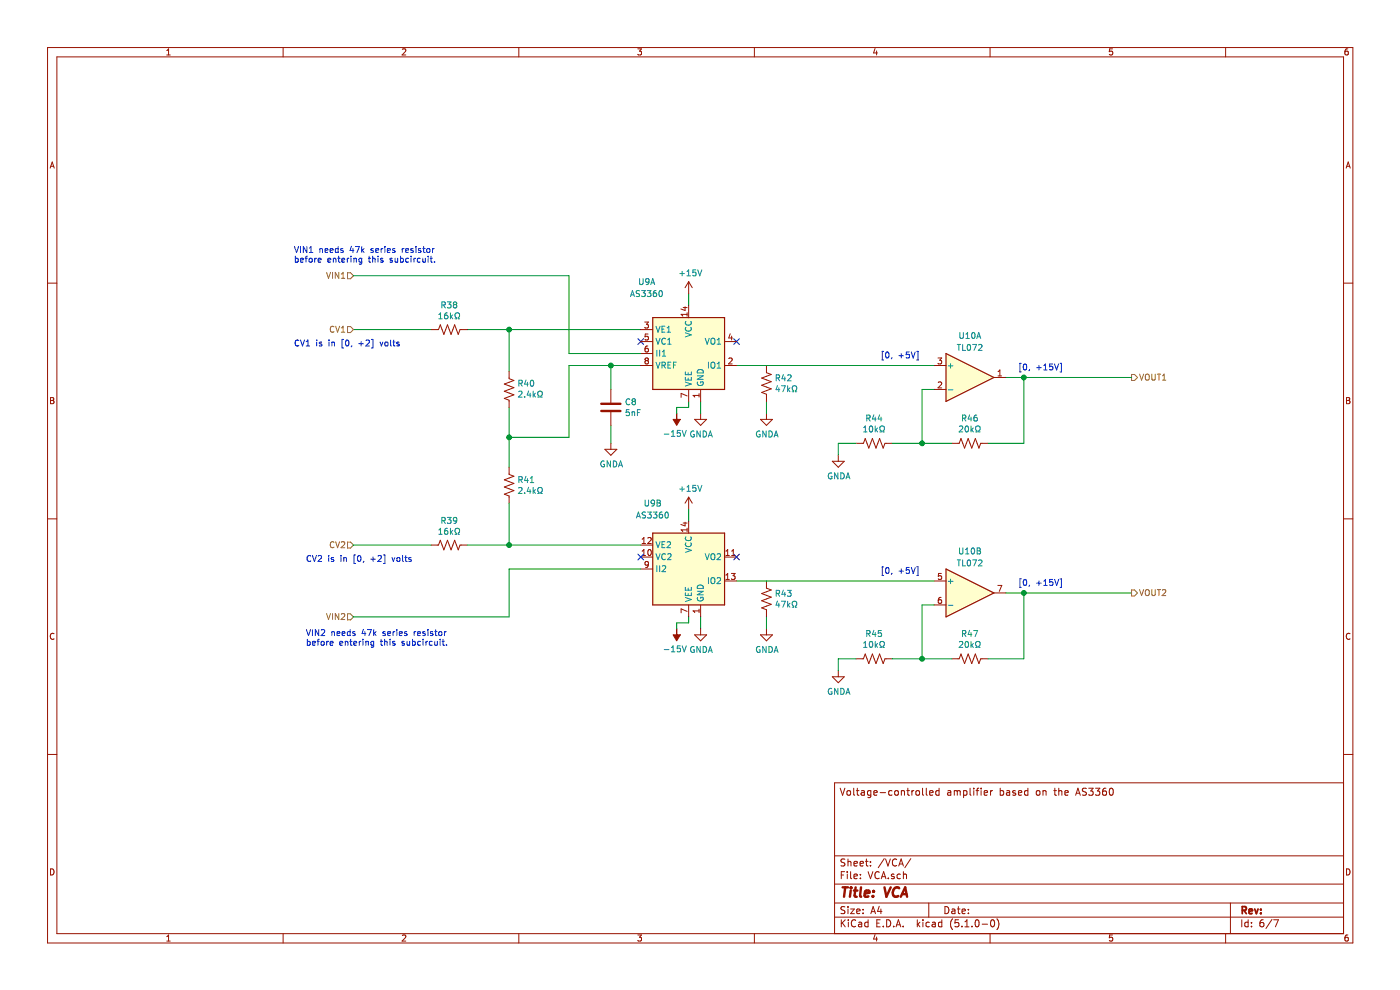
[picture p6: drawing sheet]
<svg xmlns="http://www.w3.org/2000/svg" width="297mm" height="210mm" viewBox="0 0 297 210" stroke-linecap="round" stroke-linejoin="round" font-family="sans-serif">
<g fill="#fffecd" stroke="#fffecd" stroke-width=".25">
<path d="M200.7 75l10.1 5.1-10.1 5z"/>
<path d="M200.7 120.7l10.1 5.1-10.1 5.1z"/>
<path d="M138.5 113.1h15.2v15.2h-15.2z" fill-rule="evenodd"/>
<path d="M138.5 67.4h15.2v15.2h-15.2z" fill-rule="evenodd"/>
</g>
<path d="M138.5 67.4h15.2v15.2h-15.2zM200.7 75l10.1 5.1-10.1 5zM138.5 113.1h15.2v15.2h-15.2zM200.7 120.7l10.1 5.1-10.1 5.1z" fill="none" stroke="#981200" stroke-width=".25"/>
<g fill="none" stroke="#981200" stroke-width=".21">
<path d="M10.1 10.1h276.9v189.9h-276.9zM12.1 12.1h272.9v185.9h-272.9zM35.4 11.7h.7M35.4 10.7l.4-.3v1.3M60.1 10.1v2M85.4 10.5l.5-.1 .2 .3-.8 1h.8M110.1 10.1v2M135.3 10.4h.8l-.4 .4 .3 .2v.5l-.1 .2-.6-.2M160 10.1v2M185.6 10.3l-.3 .9h.8M186 10.8v.9M210 10.1v2"/>
<path d="M236 10.4h-.6l-.1 .6 .7-.1v.6l-.2 .2-.5-.2M260 10.1v2M285.9 10.4h-.3l-.2 .3-.1 .7 .3 .3 .4-.2-.1-.6-.3-.1-.3 .3M10.6 35.7l.5-1.3 .4 1.3M10.7 35.3h.7M285.6 35.7l.4-1.3 .4 1.3M285.7 35.3h.6M146.1 59.8v2.5M146.1 59.8l-.8 1.2M146.1 59.8l.8 1.2M10.1 60.1h2M91.5 69.9h1.5l.4-1 .8 2 .7-2 .8 2 .7-2 .8 2 .4-1h1.5"/>
<path d="M108 78.8v1.5l1 .4-2 .8 2 .7-2 .8 2 .8-2 .7 1 .4v1.5M135.9 69.9h2.6M135.9 77.5h2.6M135.9 72.5h2.6M135.9 75h2.6M136.8 68.3h.8l-.5 .5 .4 .1 .1 .5-.3 .2-.5-.1M137.1 76.5l-.3-.3 .3-.3h.2l.3 .3-.3 .3M137.1 76.5l-.3 .2v.3l.3 .2h.3l.2-.2v-.3l-.3-.2M137.1 76.5h.2M137.4 73.4h-.2a.79 .79 0 0 0-.1 1.3l.3-.1 .2-.5-.3-.2h-.2l-.3 .2M137.5 70.9h-.6l-.1 .6 .5-.2 .3 .3v.3l-.3 .2-.5-.1M144.9 65.2h.9"/>
<path d="M145.3 65.1v.8l-.9-.4M145.8 66.3v.8M145.8 66.7h-1.3l.3 .4M146.1 64.8v2.6M153.7 77.5h2.6M153.7 72.5h2.6M154.6 76.1l.5-.2 .2 .4-.8 .9h.8M154.9 70.8l-.3 .9h.8M155.2 71.3v.8M162.6 77.5v1.6l1 .3-2 .8 2 .8-2 .7 2 .8-2 .7 1 .4v1.5M198.2 77.5h2.5M199 75.9h.8l-.5 .5 .4 .1 .1 .5-.3 .2-.5-.1"/>
<path d="M211.7 79.7h.8M211.7 78.8l.4-.3v1.2M285 60.1h2M10.7 84.3h.5l.2 .3-.2 .3 .3 .3-.3 .4h-.5zM10.7 84.9h.5M108 99.1v1.5l1 .4-2 .8 2 .7-2 .8 2 .8-2 .7 1 .4v1.5M128.3 95.3h2.6l-1.3 1.3zM129.6 82.6v2.8M129.6 87.4v2.8M129.6 94v1.3M145.8 84l-1.3-.6v.9M146.1 82.6v2.5"/>
<path d="M147.4 89h2.5l-1.3 1.2zM148.3 83.5v.7M148.3 83.9h-1.3l.4 .3M148.6 82.6v2.5M148.6 87.7v1.3M161.3 89h2.6l-1.3 1.2zM162.6 87.7v1.3M176.6 97.8h2.5l-1.3 1.3zM177.8 96.6v1.2M181.6 94h1.6l.3-1 .8 2.1 .8-2.1 .7 2.1 .8-2.1 .8 2.1 .3-1.1h1.6M198.2 82.6h2.5M199 81.1l.5-.1 .3 .4-.8 .9h.8"/>
<path d="M202 94h1.5l.4-1 .7 2.1 .8-2.1 .7 2.1 .8-2.1 .8 2.1 .4-1.1h1.5M210.8 80.1h2.6M285.7 84.3h.4l.2 .3-.2 .3 .3 .3-.2 .4h-.5zM285.7 84.9h.4M10.1 110.1h2M91.5 115.6h1.5l.4-1 .8 2 .7-2 .8 2 .7-2 .8 2 .4-1h1.5M135.9 118.2h2.6M135.9 115.6h2.6M136.2 117.8h.8M136.2 114.4l.4-.4v1.3M136.2 116.9l.4-.3v1.2M136.2 115.3h.8"/>
<path d="M137.4 114.1l.5-.1 .3 .4-.8 .9h.8M137.6 116.7l.1-.1a.67 .67 0 0 1 .5 .6 .67 .67 0 0 1-.5 .6l-.3-.5zM137.6 119.7l-.3 .2-.3-.1-.2-.1 .1-.5 .4-.1 .3 .3-.2 .8-.4 .2M144.9 110.9h.9M145.3 110.8v.8l-.9-.3M145.8 112v.8M145.8 112.4h-1.3l.3 .4M146.1 105.5v2.5M146.1 110.5v2.6M146.1 105.5l-.8 1.2M146.1 105.5l.8 1.2M153.7 118.2h2.6"/>
<path d="M154 117.8h.7M154 116.9l.4-.3v1.2M155.2 117.8h.7M155.2 116.9l.4-.3v1.2M285 110.1h2M11.5 134.4a.58 .58 0 0 0-.8 .6 .58 .58 0 0 0 .8 .5M135.9 120.7h2.6M145.8 129.7l-1.3-.5v.8M146.1 128.3v2.6M147.4 134.7h2.5l-1.3 1.2zM148.3 129.2v.7M148.3 129.6h-1.3l.4 .3"/>
<path d="M148.6 128.3v2.6M148.6 133.4v1.3M153.7 123.2h2.6M154 122l.4-.4v1.3M154 122.9h.7M155.2 121.6h.7l-.4 .5 .4 .1v.5l-.2 .2-.5-.1M161.3 134.7h2.6l-1.3 1.2zM162.6 123.2v1.6l1 .3-2 .8 2 .8-2 .7 2 .8-2 .8 1 .3v1.6M162.6 133.4v1.3M181.6 139.7h1.6l.3-1 .8 2.1 .8-2.1 .7 2.1 .8-2.1 .8 2.1 .3-1.1h1.6M198.2 123.2h2.5M198.2 128.3h2.5"/>
<path d="M199.6 126.7h-.2a.79 .79 0 0 0-.1 1.3l.3-.1 .2-.4-.3-.3h-.2l-.3 .3M199.7 121.6h-.6l-.1 .6 .5-.1 .3 .3v.3l-.3 .2-.5-.1M202 139.7h1.5l.4-1 .7 2.1 .8-2.1 .7 2.1 .8-2.1 .8 2.1 .4-1.1h1.5M210.8 125.8h2.6M211.7 124.2h.8l-.5 1.2M286.4 134.4a.58 .58 0 0 0-.8 .6 .58 .58 0 0 0 .8 .5M176.6 143.6h2.5l-1.3 1.2zM177.8 142.3v1.3M10.1 160h2M178.2 167.2l.5 1.5 .5-1.5M179.7 167.8l.3-.1 .4 .1 .1 .6-.2 .2-.3 .1-.3-.1zM181.1 167.2v1.3l.2 .2"/>
<path d="M181.7 167.7h.5M181.9 167.2v1.3l.3 .2M182.7 167.8h.6l.1 .9M183.4 168.1l-.7 .2 .2 .4 .5-.1M184.7 167.8l-.4-.1-.3 .3 .2 .6h.5M184.7 167.7v1.2l-.2 .3-.4-.1M185.4 168.2l.7-.1-.1-.3-.4-.1-.2 .2 .1 .7h.5M186.7 168.1h1.2M189.2 167.8l-.4-.1-.3 .3 .2 .6h.5M189.9 167.8l.2-.1 .4 .1 .1 .6-.1 .2-.4 .1-.2-.1zM191.2 167.8l.2-.1 .4 .1 .1 .9M191.2 167.7v1"/>
<path d="M192.4 167.7h.5M192.6 167.2v1.3l.3 .2M193.5 167.7v1M193.9 167.7l-.4 .3M194.4 167.8l.2-.1 .4 .1 .1 .6-.1 .2-.4 .1-.2-.1zM195.7 167.2v1.3l.2 .2M196.5 167.2v1.3l.2 .2M197.2 168.2l.7-.1v-.3l-.5-.1-.2 .2 .1 .7h.6M199.2 167.8l-.4-.1-.3 .3 .1 .6 .2 .1 .4-.1M199.2 167.2v1.5M201.1 167.8h.6v.9M201.7 168.1l-.7 .2 .2 .4 .5-.1"/>
<path d="M202.4 167.8l.4-.1 .3 .2M202.4 167.7v1M203.1 167.9l.2-.2 .3 .1 .1 .9M203.1 167.9v.8M204.4 167.8l.5-.1 .2 .3v.6l-.2 .1-.5-.1M204.4 167.7v1.5M205.8 167.2v1.3l.2 .2M206.6 167.2v.1M206.6 167.7v1M207.1 167.7h.5M207.6 167.2l-.3 .2v1.3M208.1 167.2v.1"/>
<path d="M208.1 167.7v1M208.8 168.2l.7-.1-.1-.3-.4-.1-.2 .2v.7h.6M210.1 167.7v1M210.6 167.7l-.5 .3M212.2 167.8l.4-.1 .3 .3v.6l-.3 .1-.4-.1M212.2 167.2v1.5M213.6 167.8h.5l.1 .9M214.2 168.1h-.5l-.2 .2 .2 .4 .5-.1M215.4 167.8l-.3-.1-.3 .2 .1 .2 .5 .2v.3h-.6M216.1 168.2l.7-.1-.1-.3-.4-.1-.2 .2v.7h.6M218.1 167.8l-.5-.1-.3 .3 .2 .6h.6M218.1 167.2v1.5"/>
<path d="M219.9 167.8l.2-.1 .4 .1v.8l-.2 .1-.4-.1zM221.3 167.8l.2-.1 .3 .1 .1 .9M221.3 167.7v1M223.5 167.7h.6M223.8 167.2v1.3l.3 .2M224.6 167.8l.2-.1 .4 .1 .1 .9M224.6 167.2v1.5M225.9 168.2l.7-.1-.1-.3-.4-.1-.2 .2 .1 .7h.5M228.2 168.7l.5-1.5 .5 1.5M228.3 168.3h.8M230.5 167.3l-.6-.1-.3 .3 .1 .3 .7 .3v.5l-.2 .1-.6-.1M231 167.2h.9l-.5 .6 .4 .1v.7l-.2 .1-.6-.1"/>
<path d="M232.4 167.2h.9l-.5 .6 .4 .1v.7l-.2 .1-.6-.1M234.6 167.2h-.3l-.3 .4-.1 .8 .3 .3 .5-.1v-.5l-.1-.3h-.4l-.3 .3M235.5 167.3l.3-.1a.86 .86 0 0 1-.1 1.5l-.2-.1-.2-.5zM285 166.1h-108v31.9M285 160h2M10.7 184.3a.65 .65 0 0 1 .8 .7 .65 .65 0 0 1-.8 .6zM35.4 198.7l.4-.4v1.3M35.4 199.6h.7M60.1 198v2M85.4 198.4l.5-.1 .2 .4-.8 .9h.8M110.1 198v2M135.3 198.3h.8l-.4 .5 .3 .1v.6l-.1 .1-.6-.1"/>
<path d="M160 198v2M177 194.5h108M177 191.5h108M177 187.5h108M177 181.5h108M178.5 185.6h.5M178.5 195.1v1.5M178.7 195.7l.6 .9M179.2 184.9h-.7v1.5M179.2 192.4l-.5-.1-.3 .3 .1 .3 .7 .3v.5l-.2 .1-.6-.1M179.2 182.3l-.5-.1-.3 .3 .1 .3 .7 .3v.5l-.2 .1-.6-.1M179.3 195.1l-.8 .9"/>
<path d="M179.7 184.9v.1M179.7 185.4v1M179.9 182.2v1.5M179.9 192.3v.2M179.9 192.8v1M179.9 182.8l.2-.1 .4 .1v.9M180 195.1v.2M180 195.6v1M180.5 192.8h.7l-.7 1h.7M180.5 184.9v1.3l.2 .2M181.2 185.9l.7-.1-.1-.3-.4-.1-.2 .2v.7h.6M181.2 183.2l.7-.1-.1-.3-.4-.1-.2 .2v.7h.6"/>
<path d="M181.5 195.3a.59 .59 0 0 0-.7-.1 .59 .59 0 0 0-.2 .8 .56 .56 0 0 0 .3 .5 .56 .56 0 0 0 .6 0M181.7 193.3l.8-.1-.1-.3-.5-.1-.2 .2 .1 .7h.6M182.2 195.7h.5l.1 .9M182.5 183.2l.7-.1-.1-.3-.4-.1-.2 .2v.7h.6M182.5 186.3v.1M182.5 185.5v.1M182.8 196h-.5l-.2 .2 .2 .4 .5-.1M183.1 193.7v.1M183.1 192.9v.1M183.6 182.7h.6M183.8 182.2v1.3l.4 .2M184.2 195.7l-.5-.1-.3 .3 .1 .6 .2 .1 .5-.1"/>
<path d="M184.2 195.1v1.5M184.2 184.9l.5 1.5 .5-1.5M184.7 183.6v.1M184.7 182.8v.1M184.7 193.8l.5-1.5 .5 1.5M184.9 193.4h.7M185.6 198.3l-.3 .9h.8M186 198.8v.8M186 195.8h.5M186.5 192.2l-.3 1.1h.9M186.5 185a.59 .59 0 0 0-.7 0 .59 .59 0 0 0-.2 .8 .56 .56 0 0 0 .3 .5 .56 .56 0 0 0 .6 0M186.7 195.1h-.7v1.5h.7"/>
<path d="M186.9 192.8v1M187 186.4l.5-1.5 .4 1.5M187.1 186h.7M187.4 196.5v.1M187.6 182.1l-1.3 2M187.9 182.2l.5 1.5 .5-1.5M188.1 195.1a.76 .76 0 0 1 .9 .8 .76 .76 0 0 1-.9 .7zM188.5 186.3v.1M189.6 196.5v.1M189.7 185.5l-.4-.1-.2 .2 .1 .2 .5 .2v.3h-.6M190.1 196.6l.5-1.5 .5 1.5M190.2 196.2h.7"/>
<path d="M190.2 182.4a.59 .59 0 0 0-.7-.1 .59 .59 0 0 0-.2 .8 .56 .56 0 0 0 .3 .5 .56 .56 0 0 0 .6 0M190.7 183.7l.5-1.5 .4 1.5M190.8 183.3h.7M191 185.5l-.4-.1-.3 .3 .1 .6 .2 .1 .4-.1M191.6 196.5v.1M191.6 185.5l.3-.1 .3 .1 .1 .9M191.6 184.9v1.5M193.2 182.1l-1.2 2M194.6 195.1v1.5M194.7 196l.5 .6M195.2 195.6l-.6 .6M195.8 195.1v.2"/>
<path d="M195.8 195.6v1M197 191.5v3M197.2 195.7l-.5-.1-.3 .3 .1 .6 .2 .1 .5-.1M197.8 195.7h.6v.9M198.4 196l-.7 .2 .2 .4 .5-.1M199.8 195.1v1.5M199.8 195.7l-.4-.1-.3 .3v.6l.3 .1 .4-.1M200.5 192.3a.75 .75 0 0 1 .8 .8 .75 .75 0 0 1-.8 .7zM202 192.9h.5l.1 .9M202.1 194.9a1.71 1.71 0 0 0 0 2.3M202.6 193.2h-.5l-.2 .3 .2 .3 .5-.1M203.1 192.8h.6"/>
<path d="M203.3 192.3v1.3l.4 .2M203.4 195.1h-.8v.7l.7-.1 .1 .3v.5l-.2 .1-.6-.1M204.1 196.5v.1M204.1 193.3l.7-.1-.1-.3-.4-.1-.2 .2 .1 .7h.5M204.7 196.6h.9M204.7 195.5l.4-.4v1.5M205.4 193.7v.1M205.4 192.9v.1M206.2 196.5v.1M207 195.3l.3-.2a.86 .86 0 0 1-.1 1.5l-.2-.1-.1-.5zM208.4 196h1.1M210 198v2"/>
<path d="M210.3 195.2l.2-.1a.8 .8 0 0 1 .5 .8 .8 .8 0 0 1-.5 .7 1 1 0 0 1-.2-1.4zM211.5 194.9a1.71 1.71 0 0 1 0 2.3M236 198.3h-.6l-.1 .6h.7v.6l-.2 .1-.5-.1M260 198v2M261 191.5v6.5M263.4 195.1v1.5M264.8 195.7l-.4-.1-.3 .3 .1 .6h.6M264.8 195.1v1.5M265.5 196.5v.1M265.5 195.7v.1M268 195.1l-.4 .1a.96 .96 0 0 0 0 1.4l.5-.1v-.5l-.2-.3h-.5l-.1 .3M269.8 195l-1.2 2"/>
<path d="M270.2 195.1h1l-.6 1.5M285.7 184.3a.65 .65 0 0 1 .7 .7 .65 .65 0 0 1-.7 .6zM285.9 198.3l-.3 .1-.2 .2-.1 .8 .3 .2 .4-.1-.1-.6-.3-.1-.3 .3"/>
</g>
<g fill="none" stroke="#009596" stroke-width=".21">
<path d="M135.7 59.1v1l.2 .3 .4-.1 .1-.2v-1M137.7 59.7l-.3 .2-.3-.1-.1-.6 .4-.1 .3 .2-.1 .8-.2 .2-.3 .1M144.2 58h1M144.7 57.5v1M145.7 57.6l.4-.4v1.3M145.7 58.5h.8M147.6 57.2h-.6v.7l.1-.2 .5 .2v.5l-.2 .1-.4-.1M148 57.2l.5 1.3 .4-1.3M93.1 66.7l.4-.3v1.2M93.1 67.6h.7M93.8 64.7h.6v-.5l-.6-.2v1.3M94.1 64.7l.4 .6"/>
<path d="M94.9 64h.8l-.4 .5 .3 .2v.5l-.2 .1-.5-.1M94.9 66.4h-.2a.79 .79 0 0 0-.2 1.2h.4l.1-.5-.2-.3h-.3l-.2 .3M95.6 66.4v1.2M95.7 67.1l.3 .5M96 66.8l-.4 .5M96.4 64.6l-.2-.2 .2-.4h.3l.2 .3-.2 .3M96.4 64.6l-.2 .2v.4l.2 .1h.4l.1-.2v-.3l-.2-.2M96.4 64.6h.3M96.5 67.6h.3v-.2a.55 .55 0 0 1-.2-.8 .55 .55 0 0 1 .8-.1l.1 .5-.3 .6h.3M133.8 62.9l.4-1.3 .4 1.3M133.9 62.5h.6M135.7 61.7l-.5-.1-.3 .3 .2 .3 .5 .2v.4l-.7 .1"/>
<path d="M136.1 61.6h.8l-.4 .5 .3 .1 .1 .5-.3 .2-.5-.1M137.3 61.6h.8l-.4 .5 .3 .1v.6l-.1 .1-.6-.1M138 60.4l.5-1.3 .4 1.3M138.2 60h.6M139.2 76.8l.4 1.3 .4-1.3M139.2 69.2l.4 1.3 .4-1.3M139.2 71.7l.4 1.3 .4-1.3M139.2 61.6h-.2a.79 .79 0 0 0-.2 1.3h.4l.1-.5-.2-.3h-.3l-.2 .3M139.3 74.3v1.3M139.9 61.8l.2-.2a.69 .69 0 0 1 .4 .7 .69 .69 0 0 1-.4 .6l-.3-.5zM139.9 74.3v1.3M140.4 77.5l.6-.1 .2-.1-.1-.4-.7-.1v1.3"/>
<path d="M140.4 69.8h.5M140.5 75.6h.7M140.5 74.6l.4-.3v1.3M140.7 77.5l.5 .6M141 69.2h-.6v1.3h.6M141.2 71.9a.58 .58 0 0 0-.8 .5 .58 .58 0 0 0 .7 .6l.1-.1M141.5 70.5h.8M141.5 69.6l.4-.4v1.3M141.7 73h.7M141.7 72.1l.3-.4v1.3M141.7 77.4h.4M142.3 76.8h-.6v1.3h.6"/>
<path d="M142.9 77.4h.4M143.5 76.8h-.6v1.3M145.4 78.9v.6h1.3v-.6M145.4 70.6l1.3 .4-1.3 .5M145.5 68.2a.56 .56 0 0 0 .5 .8 .56 .56 0 0 0 .5-.8M145.5 69.5a.56 .56 0 0 0 .5 .7 .56 .56 0 0 0 .5-.7M146 79.1v.4M147.9 79.7h1.3l-1.3 .8h1.3M148.1 78.5a.67 .67 0 0 1 .8-.1 .67 .67 0 0 1 .3 .7h-1.3zM149.6 71.7l.4 1.3 .5-1.3M150.3 76.8v1.3M150.9 71.9l.2-.2a.44 .44 0 0 1 .6 .5l-.1 .6-.5 .2-.2-.2z"/>
<path d="M150.9 77l.2-.2a.44 .44 0 0 1 .6 .5l-.1 .6-.5 .2-.2-.2zM152.1 78.1h.8M152.1 72.1l.4-.4v1.3M152.1 77.2l.4-.4v1.3M152.1 73h.8M166.2 79.5l-.3 .9h.8M166.5 79.9v.9M167.1 79.6l.5-.1 .2 .4-.8 .9h.8M201.2 77.6h1M201.7 77.1v1M203.1 73.1h.7M203.4 73.1v1.2"/>
<path d="M203.6 70.5v1.1l.3 .2 .3-.1 .2-.1v-1.1M204.2 73.1v1.2h.6M204.9 71.8h.7M204.9 70.9l.4-.4v1.3M205.3 73.2l.2-.1a.69 .69 0 0 1 .4 .6 .69 .69 0 0 1-.4 .6l-.3-.5zM206.3 70.6l.1-.1a.69 .69 0 0 1 .5 .7 .69 .69 0 0 1-.5 .6l-.3-.5zM206.3 73.1h.9l-.6 1.2M207.2 71.8l.4-1.3 .5 1.3M207.3 71.4h.6M207.6 73.2l.5-.1 .2 .3-.8 .9h.8M110 83.1l.5-.1 .2 .3-.7 .9h.7M110.1 81.3h.6v-.5l-.6-.1v1.2"/>
<path d="M110.4 81.3l.4 .6M111.3 84.1v.1M111.6 80.6l-.3 .9h.8M111.9 81.1v.8M112.1 82.9l-.3 .9h.8M112.4 83.4v.8M112.6 80.8l.2-.1a.67 .67 0 0 1 .5 .6 .67 .67 0 0 1-.5 .6l-.3-.5zM113.1 83v1.2M113.2 83.8l.4 .4M113.6 83.4l-.5 .5M114.1 84.2h.3v-.2a.55 .55 0 0 1-.3-.8 .55 .55 0 0 1 .9-.1v.5l-.3 .6h.3M128.2 97.8a.57 .57 0 0 0-.8 .6 .57 .57 0 0 0 .8 .5v-.4h-.2"/>
<path d="M129.5 97.8v1.2l-.7-1.2v1.2M130.1 97.8a.64 .64 0 0 1 .8 .6 .64 .64 0 0 1-.8 .6zM131.2 99l.4-1.2 .5 1.2M131.3 98.7h.6M133.5 86.9h-.6l-.1 .6 .5-.1 .2 .2v.3l-.2 .3-.5-.2M133.6 84.7a.56 .56 0 0 0-.8 .5 .56 .56 0 0 0 .8 .5M134.1 87.3v.9M134.1 87.5l.5-.1v.8M134.3 85.1l-.2 .3v.2l.2 .3 .4-.1 .1-.2v-.2l-.2-.3M134.3 85.1l-.2-.2 .2-.3h.3l.2 .2-.2 .3M134.3 85.1h.3M135.2 87.5h.5"/>
<path d="M135.8 86.9h-.6v1.3M140.9 92.1h1M142.4 92.6h.8M142.4 91.7l.4-.4v1.3M144.3 91.3h-.6v.6l.1-.1 .5 .1v.5l-.2 .2-.4-.2M144.7 91.3l.5 1.3 .4-1.3M145.4 80v.6h1.3v-.6M145.4 81l1.3 .5-1.3 .4M146 80.2v.4M147.2 91.5a.57 .57 0 0 0-.7 .6 .57 .57 0 0 0 .8 .5v-.4h-.2M148 81a.57 .57 0 0 0 .6 .8 .57 .57 0 0 0 .5-.8h-.4v.2M148.6 91.4v1.3l-.8-1.3v1.3"/>
<path d="M149.2 91.4a.64 .64 0 0 1 .7 .7 .64 .64 0 0 1-.7 .6zM150.3 92.7l.4-1.3 .4 1.3M150.4 92.3h.6M161.2 91.5a.57 .57 0 0 0-.7 .6 .57 .57 0 0 0 .8 .5v-.4h-.3M162.5 91.4v1.3l-.7-1.3v1.3M163.1 91.4a.64 .64 0 0 1 .8 .7 .64 .64 0 0 1-.8 .6zM164.2 92.7l.5-1.3 .4 1.3M164.4 92.3h.6M164.7 80.2l.6-.1v-.5l-.6-.1v1.3M164.9 81.8l-.3 .9h.8M165 80.2l.4 .6M165.2 82.3v.8"/>
<path d="M165.8 81.8h.8l-.5 1.3M167.1 81.8v1.3M167.2 82.6l.4 .5M167.6 82.3l-.5 .4M168.1 83.1h.3v-.2a.55 .55 0 0 1-.3-.9 .55 .55 0 0 1 .9 0v.5l-.3 .6h.3M183.2 91.6h.7M183.2 90.7l.4-.3v1.2M183.9 88.7h.6v-.5l-.6-.2v1.3M184.2 88.7l.4 .6M184.5 90.5l.2-.1a.67 .67 0 0 1 .5 .6 .67 .67 0 0 1-.5 .6l-.3-.5zM185.4 88l-.3 .9h.8M185.7 88.5v.8"/>
<path d="M185.7 90.4v1.2M185.8 91.1l.4 .5M186.2 90.8l-.5 .5M186.6 88l-.3 .9h.8M186.6 91.6h.4v-.2a.55 .55 0 0 1-.3-.8 .55 .55 0 0 1 .9-.1v.5l-.3 .6h.3M186.9 88.5v.8M201.2 82.7h1M203.5 90.5l.5-.1 .2 .3-.7 .9h.7M204.2 88.7h.6l.1-.5-.7-.2v1.3M204.5 88.7l.4 .6M204.9 90.5l.1-.1a.67 .67 0 0 1 .5 .6 .67 .67 0 0 1-.5 .6l-.3-.5zM205.7 88l-.3 .9h.8"/>
<path d="M206 88.5v.8M206 90.4v1.2M206.1 91.1l.4 .5M206.5 90.8l-.5 .5M207 91.6h.3v-.2a.55 .55 0 0 1-.3-.8 .55 .55 0 0 1 .9-.1v.5l-.3 .6h.3M207.2 88l-.4 .2-.2 .4 .1 .6 .5 .1 .1-.2-.1-.5-.3-.1-.3 .3M93.1 113.3h.7M93.1 112.4l.4-.3v1.2M93.8 110.4h.6v-.5l-.6-.1v1.2M94.1 110.4l.4 .6M94.9 109.8h.8l-.4 .4 .3 .2v.5l-.2 .1-.5-.1M94.9 112.1h-.2a.79 .79 0 0 0-.2 1.2h.4l.1-.5-.2-.3h-.3l-.2 .3"/>
<path d="M95.6 112.1v1.2M95.7 112.9l.3 .4M96 112.5l-.4 .5M96.5 113.3h.3v-.2a.55 .55 0 0 1-.2-.8 .55 .55 0 0 1 .8-.1l.1 .5-.3 .6h.3M96.9 110.3l-.2 .2h-.4l-.1-.6 .5-.1 .2 .2-.1 .7-.1 .3h-.4M110 103.5l.5-.1 .2 .4-.7 .9h.7M110.1 101.8l.6-.1v-.5l-.6-.1v1.3M110.4 101.8l.4 .6M111.3 104.6v.1M111.6 101l-.3 .9h.8M111.9 101.5v.9M112.1 103.4l-.3 .8h.8"/>
<path d="M112.4 103.8v.9M112.5 102.4h.7M112.5 101.5l.4-.4v1.3M113.1 103.4v1.3M113.2 104.2l.4 .5M113.6 103.8l-.5 .5M114.1 104.7h.3v-.3a.55 .55 0 0 1-.3-.8 .55 .55 0 0 1 .9 0v.5l-.3 .6h.3M135 109.9l.4-1.3 .5 1.3M135.1 109.5h.6M136.9 106.1v1l.2 .2h.4l.1-.2v-1M137 108.7l-.5-.1-.3 .3 .1 .3 .6 .2v.4h-.7M137.4 108.6h.8l-.5 .5 .4 .1 .1 .5-.3 .2-.5-.1"/>
<path d="M138.6 108.6h.8l-.4 .5 .3 .1v.6l-.2 .1-.5-.1M138.9 106.6l-.3 .3-.4-.1-.1-.2 .1-.4 .4-.1 .3 .2-.1 .7-.2 .3h-.4M139.2 117.5l.4 1.2 .4-1.2M139.2 114.9l.4 1.3 .4-1.3M139.3 120v1.3M139.4 106.1h.4l.3 .2-.3 .4 .3 .2-.1 .4h-.6zM139.4 106.7h.4M139.9 120v1.3M140.4 115.5h.5M140.5 108.6h-.3a.79 .79 0 0 0-.1 1.3l.4-.1 .1-.5-.3-.2h-.2l-.3 .2M141 114.9h-.6v1.3h.6M141.2 117.6a.58 .58 0 0 0-.8 .5 .58 .58 0 0 0 .7 .6l.1-.1"/>
<path d="M141.2 108.7l.2-.1a.69 .69 0 0 1 .4 .6 .69 .69 0 0 1-.4 .7l-.3-.5zM141.5 115l.5-.1 .3 .4-.8 .9h.8M141.7 117.6l.4-.1 .3 .3-.8 .9h.8M144.2 103.7h1M144.7 103.3v.9M145.4 116.3l1.3 .4-1.3 .5M145.5 115.2a.56 .56 0 0 0 .5 .8 .56 .56 0 0 0 .5-.8M145.5 113.9a.56 .56 0 0 0 .5 .8 .56 .56 0 0 0 .5-.8M145.7 104.2h.8M145.7 103.3l.4-.3v1.2M147.6 103h-.6v.6l.1-.2 .5 .2v.5l-.2 .1-.4-.1M148 103l.5 1.2 .4-1.2"/>
<path d="M149.6 117.5l.4 1.2 .5-1.2M150.9 117.6l.2-.1a.44 .44 0 0 1 .6 .4l-.1 .6-.5 .2-.2-.2zM152.1 117.6l.5-.1 .3 .3-.8 .9h.8M176.4 100.4a.57 .57 0 0 0-.7 .6 .57 .57 0 0 0 .8 .5v-.5h-.2M177.8 100.3v1.3l-.8-1.3v1.3M178.4 100.3a.64 .64 0 0 1 .7 .6 .64 .64 0 0 1-.7 .7zM179.5 101.6l.4-1.3 .4 1.3M179.6 101.2h.6M203.1 118.8h.7M203.4 118.8v1.2M203.6 116.2v1.1l.2 .2h.2l.3-.2v-1.1M204.2 118.8v1.2h.6"/>
<path d="M204.8 116.6l.4-.4v1.3M204.8 117.5h.7M205.3 118.9l.2-.1a.69 .69 0 0 1 .4 .6 .69 .69 0 0 1-.4 .6l-.3-.4zM206.1 116.4l.2-.2a.67 .67 0 0 1 .5 .7 .67 .67 0 0 1-.5 .6l-.3-.5zM206.3 118.8h.9l-.6 1.2M207.3 116.2l.6 .2 .1 .2-.3 .2 .3 .3-.1 .4h-.6zM207.3 116.8h.4M207.6 118.9l.5-.1 .2 .3-.8 .9h.8M140.5 120.1l.5-.1 .2 .3-.8 1h.8M140.9 137.8h1M142.4 137.4l.4-.4v1.3M142.4 138.3h.8"/>
<path d="M144.3 137h-.6v.6l.1-.1 .5 .1v.5l-.2 .2-.4-.2M144.7 137l.5 1.3 .4-1.3M145.4 124.6v.6h1.3v-.6M145.4 125.7v.6h1.3v-.6M145.4 126.7l1.3 .5-1.3 .4M146 124.8v.4M146 125.9v.4M147.2 137.2a.57 .57 0 0 0-.7 .6 .57 .57 0 0 0 .8 .5v-.4h-.2M147.9 125.4h1.3l-1.3 .8h1.3M148 126.7a.57 .57 0 0 0 .6 .8 .57 .57 0 0 0 .5-.8h-.4v.2M148.1 124.2a.67 .67 0 0 1 .8-.1 .67 .67 0 0 1 .3 .7h-1.3zM148.6 137.1v1.3l-.8-1.3v1.3"/>
<path d="M149.2 137.1a.64 .64 0 0 1 .7 .7 .64 .64 0 0 1-.7 .6zM150.3 138.4l.4-1.3 .4 1.3M150.3 122.5v1.3M150.4 138h.6M150.9 122.7l.2-.2a.44 .44 0 0 1 .6 .5l-.1 .6-.5 .2-.2-.2zM152.1 122.7l.5-.2 .3 .4-.8 .9h.8M161.2 137.2a.57 .57 0 0 0-.7 .6 .57 .57 0 0 0 .8 .5v-.4h-.3M162.5 137.1v1.3l-.7-1.3v1.3M163.1 137.1a.64 .64 0 0 1 .8 .7 .64 .64 0 0 1-.8 .6zM164.2 138.4l.5-1.3 .4 1.3M164.4 138h.6M164.7 125.9l.6-.1v-.5l-.6-.1v1.3"/>
<path d="M164.9 127.5l-.3 .9h.8M165 125.9l.4 .6M165.2 128v.8M165.8 127.5h.8l-.5 1.3M166.2 125.2l-.3 .9h.8M166.5 125.7v.8M167 125.2h.8l-.4 .5 .4 .1v.5l-.2 .2-.6-.1M167.1 127.5v1.3M167.2 128.3l.4 .5M167.6 128l-.5 .4M168.1 128.8h.3v-.2a.55 .55 0 0 1-.3-.9 .55 .55 0 0 1 .9 0v.5l-.3 .6h.3M183.2 136.4l.4-.3v1.2"/>
<path d="M183.2 137.3h.7M183.9 134.4h.6v-.5l-.6-.1v1.2M184.2 134.4l.4 .6M184.5 136.2l.2-.1a.67 .67 0 0 1 .5 .6 .67 .67 0 0 1-.5 .6l-.3-.4zM185.4 133.7l-.3 .9h.8M185.7 134.2v.8M185.7 136.1v1.2M185.8 136.9l.4 .4M186.2 136.5l-.5 .5M186.6 137.3h.4v-.2a.55 .55 0 0 1-.3-.8 .55 .55 0 0 1 .9-.1v.5l-.3 .6h.3M187 133.8h-.7v.6l.5-.2 .2 .3v.3l-.2 .2-.5-.1M201.2 123.3h1"/>
<path d="M201.2 128.4h1M201.7 122.8v1M203.5 136.2l.5-.1 .2 .3-.7 .9h.7M204.2 134.4h.6l.1-.5-.7-.1v1.2M204.5 134.4l.4 .6M204.9 136.1h.1a.67 .67 0 0 1 .5 .6 .67 .67 0 0 1-.5 .6 .83 .83 0 0 1-.1-1.2zM205.7 133.7l-.3 .9h.8M206 134.2v.8M206 136.1v1.2M206.1 136.9l.4 .4M206.5 136.5l-.5 .5M206.6 133.8h.8l-.5 1.2"/>
<path d="M207 137.3h.3v-.2a.55 .55 0 0 1-.3-.8 .55 .55 0 0 1 .9-.1v.5l-.3 .6h.3M176.4 146.1a.57 .57 0 0 0-.7 .6 .57 .57 0 0 0 .8 .5v-.4h-.2M177.8 146v1.3l-.8-1.3v1.3M178.4 146a.64 .64 0 0 1 .7 .7 .64 .64 0 0 1-.7 .6zM179.5 147.3l.4-1.3 .4 1.3M179.6 146.9h.6"/>
</g>
<g fill="#981200" stroke="#981200" stroke-width=".21">
<path d="M143.6 87.7v1.3h.7l-.7 1.2-.8-1.2h.8z" fill-rule="evenodd"/>
<path d="M143.6 133.4v1.3h.7l-.7 1.2-.8-1.2h.8z" fill-rule="evenodd"/>
</g>
<g fill="none" stroke="#009300" stroke-width=".21">
<path d="M75 58.5h45.7v16.5h15.2M75 69.9h16.5M99.1 69.9h36.8M108 69.9v8.9M129.6 77.5v5.1M135.9 77.5h-15.2v15.3h-12.7M146.1 62.3v2.5M156.3 77.5h41.9M108 86.4v12.7M129.6 90.2v3.8M146.1 85.1v1.3h-2.5v1.3M148.6 85.1v2.6"/>
<path d="M162.6 85.1v2.6M181.6 94h-3.8v2.6M189.3 94h12.7M198.2 82.6h-2.6v11.4M213.4 80.1h26.6M217.2 80.1v13.9h-7.6M75 115.6h16.5M99.1 115.6h36.8M108 106.7v8.9M146.1 108v2.5M135.9 120.7h-27.9v10.2h-33M146.1 130.9v1.2h-2.5v1.3"/>
<path d="M148.6 130.9v2.5M156.3 123.2h41.9M162.6 130.9v2.5M181.6 139.7h-3.8v2.6M189.3 139.7h12.7M198.2 128.3h-2.6v11.4M213.4 125.8h26.6M217.2 125.8v13.9h-7.6"/>
</g>
<path d="M135.3 71.8l1.2 1.3M136.5 71.8l-1.2 1.3M155.6 71.8l1.3 1.3M156.9 71.8l-1.3 1.3M135.3 117.6l1.2 1.2M136.5 117.6l-1.2 1.2M155.6 117.6l1.3 1.2M156.9 117.6l-1.3 1.2" fill="none" stroke="#011996" stroke-width=".21"/>
<g fill="none" stroke="#969400" stroke-width=".21">
<path d="M69.3 57.8l.4 1.2 .4-1.2M70.5 57.8v1.2M71.9 57.8v1.2l-.8-1.2v1.2M72.4 58.1l.4-.3v1.2M72.4 59h.7M73.7 57.9h.7l.6 .6-.6 .6h-.7zM70.9 69.3a.56 .56 0 0 0-.8 .1 .56 .56 0 0 0 0 .8l.4 .3 .4-.2M71.2 69.2l.4 1.3 .4-1.3M72.4 70.5h.7M72.4 69.6l.4-.4v1.3M73.7 69.3h.7l.6 .6-.6 .6h-.7zM240 79.4h.7l.6 .7-.6 .6h-.7z"/>
<path d="M241.8 79.4l.4 1.2 .4-1.2M243 79.5l.3-.1a.44 .44 0 0 1 .5 .4v.7l-.5 .1-.3-.1zM244.4 79.4v1l.2 .2h.2l.3-.2v-1M245.5 79.4h.7M245.9 79.4v1.2M246.6 79.7l.4-.3v1.2M246.6 80.6h.7M70.9 115a.56 .56 0 0 0-.8 .1 .56 .56 0 0 0 0 .8l.4 .3 .4-.1M71.2 114.9l.4 1.3 .4-1.3M72.4 115l.5-.1 .2 .4-.7 .9h.7M73.7 115h.7l.6 .6-.6 .7h-.7zM69.3 130.1l.4 1.3 .4-1.3"/>
<path d="M70.5 130.1v1.3M71.9 130.1v1.3l-.8-1.3v1.3M72.4 130.3l.5-.2 .2 .4-.7 .9h.7M73.7 130.2h.7l.6 .7-.6 .6h-.7zM240 125.1h.7l.6 .7-.6 .6h-.7zM241.8 125.1l.4 1.2 .4-1.2M243 125.2l.3-.1a.44 .44 0 0 1 .5 .4v.7l-.5 .1-.3-.1zM244.4 125.1v1l.2 .2h.2l.3-.2v-1M245.5 125.1h.7M245.9 125.1v1.2M246.6 125.2l.5-.1 .2 .3-.8 .9h.8"/>
</g>
<g fill="none" stroke="#0327cd" stroke-width=".21">
<path d="M62.5 52.3l.4 1.3 .4-1.3M62.7 54.3v1.3M62.7 54.8h.3l.3 .2-.2 .6h-.4M63.7 52.3v1.3M63.7 55.2l.7-.1-.1-.3h-.4l-.2 .2 .1 .6h.5M64.7 54.8h.5M65.1 52.3v1.3l-.7-1.3v1.3M65.2 54.3l-.3 .2v1.1M65.6 53.6h.8M65.6 52.6l.4-.3v1.3M65.7 54.8l.5 .1-.1 .7-.5-.1zM66.8 54.8v.8"/>
<path d="M67.1 54.8l-.3 .2M67.5 55.2l.6-.1-.1-.3h-.3l-.2 .2 .1 .6h.4M67.9 52.7v.9M67.9 52.8h.4l.1 .8M68.9 53.1l.7-.1-.1-.2-.4-.1-.2 .2 .1 .6h.5M69.6 55.2l.6-.1-.1-.3h-.4l-.1 .2v.6h.5M70 53.1l.6-.1v-.2l-.4-.1-.2 .2 .1 .6h.5M70.7 54.9l.5-.1 .1 .8M70.7 54.8v.8M71.7 54.8h.4M71.7 52.8l-.3-.1-.3 .3 .2 .5h.4M71.7 52.3v1.3"/>
<path d="M71.8 54.3v1.1l.3 .2M72.5 55.2l.6-.1v-.3h-.4l-.2 .2 .1 .6h.5M72.8 52.8l-.3-.1-.2 .2v.2l.5 .1v.3h-.5M73.7 54.8v.8M74 54.8l-.3 .2M74.5 54.3v.2M74.5 54.8v.8M74.6 52.2l-.3 .9h.8M74.9 52.7v.9M75.1 54.9l.5-.1v.8M75.1 54.8v.8M75.4 52.3h.9l-.6 1.3"/>
<path d="M76.7 52.3v1.3M76.7 54.8v1.1l-.2 .1h-.3M76.7 54.8h-.3l-.3 .2 .2 .6h.4M76.9 53.1l.3 .5M77.2 52.7l-.5 .5M78.1 54.8h.5M78.3 54.3v1.1l.3 .2M79.1 54.9l.4-.1 .1 .8M79.1 54.3v1.3M79.2 52.8l-.3-.1-.2 .2 .1 .2 .4 .1v.3h-.5M79.7 53.1l.6-.1-.1-.2-.3-.1-.2 .2 .1 .6h.4M80.2 54.3v.2"/>
<path d="M80.2 54.8v.8M80.9 52.7v.9M81.2 52.7l-.3 .3M81.2 54.8h-.3l-.2 .2 .1 .1 .4 .2v.3h-.5M81.6 52.3v.1M81.6 52.7v.9M82.2 53.1l.6-.1-.1-.2-.3-.1-.2 .2 .1 .6h.4M83.2 54.8h-.3l-.2 .2 .1 .1 .4 .2v.3h-.5M83.8 52.8l-.4-.1-.1 .2v.2l.5 .1v.3h-.5M83.8 54.8l.1 .8 .5-.1M84.4 54.8v.8M85 54.8h.3l.3 .2-.1 .6h-.5"/>
<path d="M85 54.3v1.3M85.3 52.7v.9M85.7 52.7l-.4 .3M86.1 53.1l.6-.1-.1-.2-.4-.1-.1 .2v.6h.5M86.7 54.8h-.4l-.2 .2 .1 .6h.5M87.2 54.3v.2M87.2 54.8v.8M87.6 52.8l-.3-.1-.1 .2v.2l.4 .1v.3h-.4M87.8 54.8v.8M88.2 54.8l-.4 .2M88.2 52.3v.1M88.2 52.7v.9"/>
<path d="M89.1 54.8h-.3l-.3 .2 .2 .6h.4M89.3 52.8l-.3-.1-.2 .2v.2l.5 .1v.3h-.5M89.7 54.8v.8l.5-.1M89.7 52.7h.5M89.9 52.3v1.1l.3 .2M90.2 54.8v.8M90.6 52.8l.2-.1 .3 .1v.7l-.5-.1zM90.8 54.3v.2M90.8 54.8v.8M91.3 54.8h.5M91.4 54.3v1.1l.4 .2M91.8 52.7v.9"/>
<path d="M92.1 52.7l-.3 .3M92.2 55.5v.1M63.4 72.2a.56 .56 0 0 0-.8 .6 .56 .56 0 0 0 .8 .5M63.7 72.1l.5 1.3 .4-1.3M65 73.4h.7M65 72.5l.3-.4v1.3M67.2 72.1v.1M67.2 72.6v.8M68.2 72.6h-.3l-.2 .2 .6 .4M68.3 73.2l-.2 .2-.4-.1M68.3 73.2h.1M69.8 72.1v.1"/>
<path d="M69.8 72.6v.8M70.4 72.7l.5-.1 .1 .8M70.4 72.6v.8M72.9 72h-.3v1.8h.3M73.4 72.2l.2-.1a.67 .67 0 0 1 .4 .7 .67 .67 0 0 1-.4 .6l-.3-.5zM74.6 73.3l-.1 .3M76.1 72.9h1M76.6 72.4v1M77.7 72.2l.4-.1 .3 .4-.8 .9h.8M78.8 72h.3v1.8h-.3M80.6 72.6l.3 .8 .3-.8M81.7 72.7l.2-.1 .4 .1-.1 .6h-.5z"/>
<path d="M82.9 72.1v1.1l.1 .2M83.3 72.6h.5M83.5 72.1v1.1l.3 .2M84.7 72.6h-.3l-.2 .2 .5 .4M84.7 73.2l-.2 .2-.3-.1M84.7 73.2h.1M187.5 74.5h-.3v1.9h.3M188 74.8l.2-.1a.67 .67 0 0 1 .4 .6 .67 .67 0 0 1-.4 .6l-.3-.5zM189.2 75.9l-.1 .2M190.7 75.4h1M191.2 75v.9M192.9 74.7h-.6l-.1 .6 .2-.2 .4 .1 .1 .6-.2 .1-.5-.1"/>
<path d="M193.3 74.7l.4 1.2 .5-1.2M194.5 74.5h.3v1.9h-.3M216.7 77.1h-.3v1.8h.3M217.2 77.3l.2-.1a.67 .67 0 0 1 .4 .6 .67 .67 0 0 1-.4 .7l-.3-.5zM218.4 78.4l-.1 .2M219.9 78h1M220.4 77.5v1M221.4 78.5h.7M221.4 77.6l.4-.4v1.3M223.3 77.2h-.6l-.1 .6 .2-.1 .5 .1v.5l-.2 .2-.5-.2M223.7 77.2l.5 1.3 .4-1.3M224.9 77.1h.3v1.8h-.3"/>
<path d="M65.9 118a.56 .56 0 0 0-.8 .5 .56 .56 0 0 0 .8 .5M66.3 117.8l.4 1.3 .4-1.3M67.5 118l.5-.2 .2 .4-.7 .9h.7M69.7 117.8v.2M69.7 118.3v.8M70.8 118.3h-.3l-.2 .1v.2l.5 .1v.3h-.5M72.3 117.8v.2M72.3 118.3v.8M72.9 118.4l.5-.1 .1 .8M72.9 118.3v.8M75.4 117.7h-.3v1.8h.3M76 118l.1-.2a.67 .67 0 0 1 .5 .7 .67 .67 0 0 1-.5 .6l-.3-.5z"/>
<path d="M77.2 119l-.2 .3M78.7 118.6h.9M79.2 118.1v1M80.2 118l.5-.2 .2 .4-.8 .9h.8M81.3 117.7h.3v1.8h-.3M83.2 118.3l.2 .8 .4-.8M84.2 118.4l.2-.1 .4 .1-.1 .6h-.5zM85.4 117.8v1.1l.2 .2M85.9 118.3h.5M86.1 117.8v1.1l.3 .2M87.2 118.3h-.3l-.2 .1 .1 .2 .4 .1v.3h-.5M65 133.5l.4 1.3 .5-1.3"/>
<path d="M65.2 135.6v1.3M65.2 136.1l.4-.1 .2 .3-.1 .5h-.5M66.3 133.5v1.3M66.3 136.4l.6-.1-.1-.2-.3-.1-.2 .2 .1 .6h.4M67.2 136h.5M67.6 133.5v1.3l-.7-1.3v1.3M67.7 135.6l-.2 .2v1.1M68.2 133.7l.4-.2 .3 .4-.8 .9h.8M68.2 136.1l.5 .1-.1 .6-.4-.1zM69.3 136v.9M69.7 136l-.4 .3M70 136.4l.6-.1v-.2l-.4-.1-.2 .2 .1 .6h.5"/>
<path d="M70.4 134v.8M70.4 134.1l.5-.1 .1 .8M71.5 134.4l.6-.1-.1-.3h-.3l-.2 .2v.6h.5M72.1 136.4l.6-.1-.1-.2-.3-.1-.2 .2v.6h.5M72.6 134.4l.6-.1-.1-.3h-.3l-.2 .2v.6h.5M73.2 136.2l.5-.1 .1 .8M73.2 136v.9M74.2 136h.5M74.3 134h-.4l-.2 .2 .1 .6h.5M74.3 133.5v1.3M74.4 135.6v1.1l.3 .2M75.1 136.4l.6-.1-.1-.2-.4-.1-.1 .2v.6h.5"/>
<path d="M75.3 134h-.3l-.2 .2 .1 .1 .4 .2v.3h-.5M76.2 136v.9M76.6 136l-.4 .3M77 135.6v.1M77 136v.9M77.1 133.5l-.3 .9h.8M77.4 134v.8M77.6 136.2l.5-.1v.8M77.6 136v.9M78 133.5h.8l-.5 1.3M79.3 136l-.1 1.2-.1 .1-.3-.1M79.3 133.5v1.3"/>
<path d="M79.3 136.1l-.4-.1-.2 .3 .1 .5h.5M79.4 134.3l.4 .5M79.8 134l-.5 .5M80.7 136h.5M80.9 135.6v1.1l.3 .2M81.6 136.2l.5-.1v.8M81.6 135.6v1.3M81.7 134h-.3l-.2 .2 .1 .1 .4 .2v.3h-.5M82.3 134.4l.6-.1-.1-.3h-.4l-.1 .2v.6h.5M82.7 135.6v.1M82.7 136v.9M83.4 134v.8"/>
<path d="M83.8 134l-.4 .2M83.8 136.1l-.4-.1-.1 .3 .5 .3M83.8 136.7l-.1 .2-.4-.1M83.8 136.6v.1M84.2 133.5v.2M84.2 134v.8M84.7 134.4l.6-.1v-.3h-.4l-.2 .2 .1 .6h.5M85.8 136.1l-.3-.1-.2 .3 .5 .3M85.8 136.6v.1M85.8 136.7l-.2 .2-.3-.1M86.3 134h-.3l-.2 .2 .1 .1 .4 .2v.3h-.5M86.4 136v.8l.5-.1"/>
<path d="M86.9 136v.9M87.5 136.1l.4-.1 .2 .3-.1 .5h-.5M87.5 135.6v1.3M87.9 134v.8M88.2 134l-.3 .2M88.6 134.4l.6-.1-.1-.3h-.3l-.2 .2 .1 .6h.4M89.2 136.1l-.4-.1-.2 .3 .1 .5h.5M89.7 135.6v.1M89.7 136v.9M90.2 134h-.3l-.2 .2v.1l.5 .2v.3h-.5M90.4 136v.9M90.7 136l-.3 .3"/>
<path d="M90.8 133.5v.2M90.8 134v.8M91.7 136.1l-.4-.1-.2 .3 .1 .5h.5M91.8 134h-.3l-.2 .2 .1 .1 .4 .2v.3h-.5M92.2 134h.5M92.2 136l.1 .8 .5-.1M92.4 133.5v1.1l.3 .2M92.8 136v.9M93.2 134h.3l.2 .2v.4l-.2 .2-.4-.2zM93.4 135.6v.1M93.4 136v.9M93.8 136h.5"/>
<path d="M94 135.6v1.1l.3 .2M94.3 134v.8M94.6 134l-.3 .2M94.7 136.7v.2M187.5 120.2h-.3v1.9h.3M188 120.5l.2-.1a.67 .67 0 0 1 .4 .6 .67 .67 0 0 1-.4 .6l-.3-.4zM189.2 121.6l-.1 .2M190.7 121.2h1M191.2 120.7v.9M192.9 120.4h-.6l-.1 .6 .2-.1h.4l.1 .6-.2 .1-.5-.1M193.3 120.4l.4 1.2 .5-1.2M194.5 120.2h.3v1.9h-.3"/>
<path d="M216.7 122.8h-.3v1.8h.3M217.2 123l.2-.1a.67 .67 0 0 1 .4 .6 .67 .67 0 0 1-.4 .7l-.3-.5zM218.4 124.1l-.1 .3M219.9 123.7h1M220.4 123.2v1M221.4 123.3l.4-.4v1.3M221.4 124.2h.7M223.3 122.9h-.6l-.1 .6 .2-.1 .5 .1v.6l-.2 .1-.5-.1M223.7 122.9l.5 1.3 .4-1.3M224.9 122.8h.3v1.8h-.3"/>
</g>
<g fill="none" stroke="#981200" stroke-width=".51">
<path d="M127.6 87.2h4M127.6 85.7h4M178.7 188.2h1.2M179.3 188.2l-.2 2M180.5 188.9l-.2 1.3M180.6 188.2l-.1 .2M180.6 188.2l.1 .1-.2 .1M181.1 188.9h.8M181.5 188.2l-.2 1.7 .1 .2 .3 .1M182.7 188.2l-.2 1.7 .2 .3M183.4 189.6l1-.2v-.4h-.8l-.2 .9 .3 .3 .5-.1M185.2 190v.2"/>
<path d="M185.3 189l.1 .1-.1 .1M185.3 189v.2M187.6 188.2l.4 2 1-2M190.8 188.4a.88 .88 0 0 0-1.1 0 .88 .88 0 0 0-.3 1 .71 .71 0 0 0 .3 .7 .71 .71 0 0 0 .9-.1M191.1 190.2l.9-2 .4 2M191.4 189.7h.9"/>
</g>
<g fill="#009300" stroke="#009300" stroke-width=".21">
<circle cx="108" cy="115.6" r=".51"/>
<circle cx="108" cy="92.8" r=".51"/>
<circle cx="129.6" cy="77.5" r=".51"/>
<circle cx="108" cy="69.9" r=".51"/>
<circle cx="217.2" cy="80.1" r=".51"/>
<circle cx="195.6" cy="94" r=".51"/>
<circle cx="217.2" cy="125.8" r=".51"/>
<circle cx="195.6" cy="139.7" r=".51"/>
</g>
<path d="M263.5 193.1l.7-.1 .2-.2-.1-.3-.2-.2h-.6v1.5M263.9 193.1l.5 .7M265 193.3l.7-.1-.1-.3-.4-.1-.2 .2v.7h.6M266.2 192.8l.3 1 .4-1M267.5 193.7v.1M267.5 192.9v.1" fill="none" stroke="#981200" stroke-width=".38"/>
</svg>
